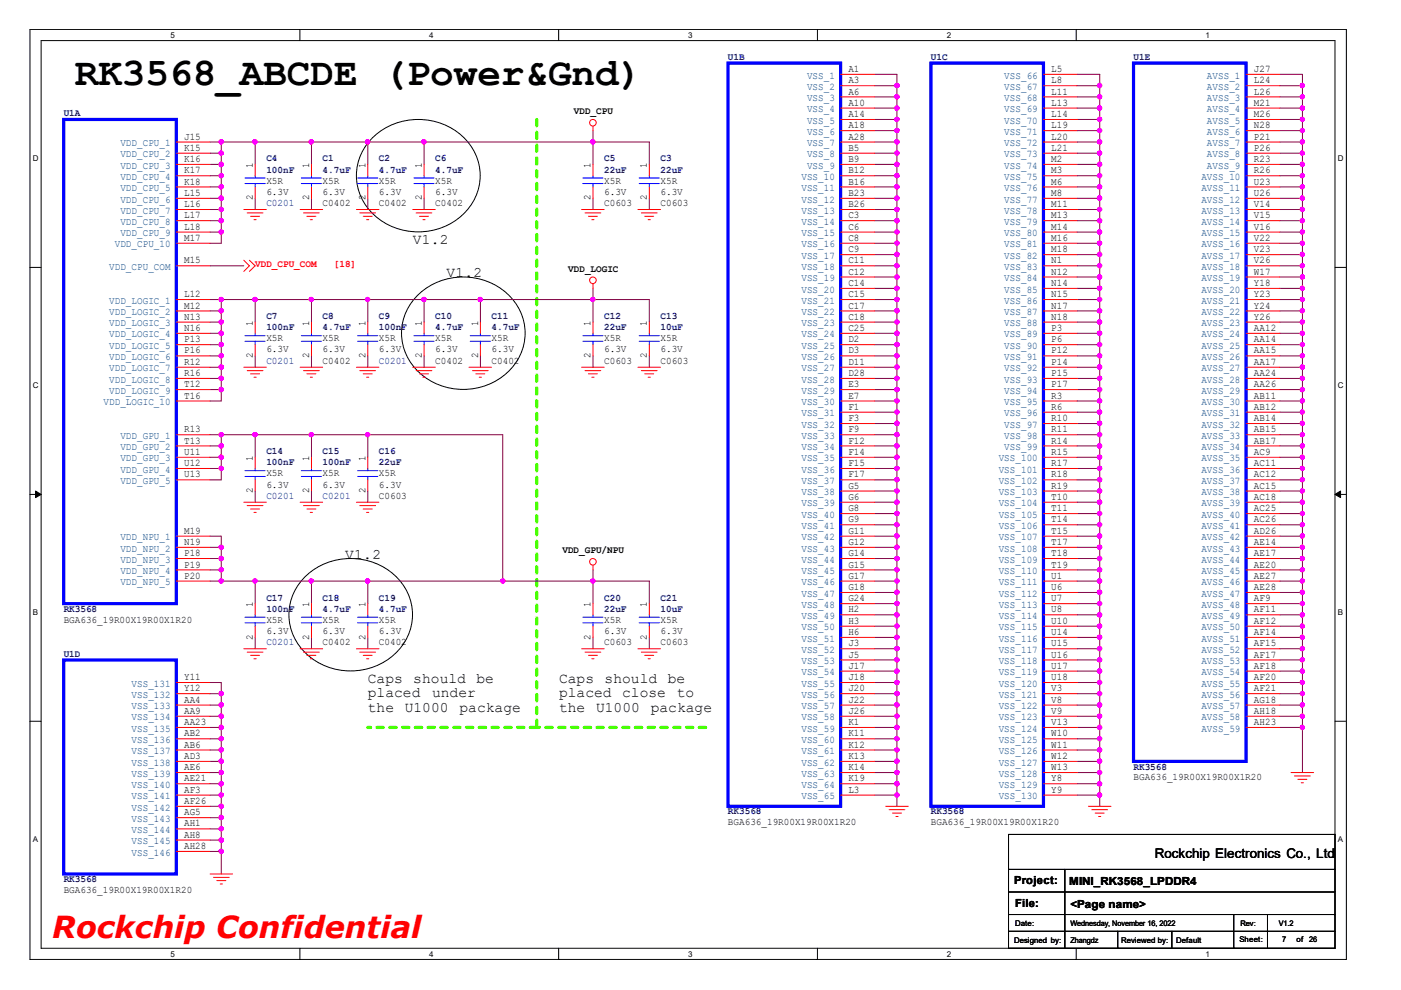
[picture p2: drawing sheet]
<svg xmlns="http://www.w3.org/2000/svg" width="297mm" height="210mm" viewBox="0 0 297 210" stroke-linecap="round" stroke-linejoin="round" font-family="sans-serif">
<defs><g id="words">
<text font-size="8.3" x="15.9" y="18">RK3568_ABCDE (Power&amp;Gnd)</text>
<text font-size="6.4" fill="#f00" x="11.1" y="198.9">Rockchip Confidential</text>
<g font-size="3.1">
<text x="87.5" y="51.7">V1.2</text>
<text x="94.7" y="58.8">V1.2</text>
<text x="73.2" y="118.5">V1.2</text>
<text x="78" y="144.8">Caps</text>
<text x="78" y="147.8">placed</text>
<text x="87.6" y="144.8">should</text>
<text x="91.6" y="147.8">under</text>
<text x="101" y="144.8">be</text>
<text x="118.5" y="144.8">Caps</text>
<text x="118.5" y="147.8">placed</text>
<text x="128.2" y="144.8">should</text>
<text x="131.9" y="147.8">close</text>
<text x="141.6" y="144.8">be</text>
<text x="143.5" y="147.8">to</text>
<text x="78" y="150.9">the</text>
<text x="85.8" y="150.9">U1000</text>
<text x="97.4" y="150.9">package</text>
<text x="118.5" y="150.9">the</text>
<text x="126.4" y="150.9">U1000</text>
<text x="138" y="150.9">package</text>
</g>
<text font-size="2.8" x="244.9" y="181.9">Rockchip Electronics Co., Ltd</text>
<g font-size="2.4">
<text x="215" y="187.5">Project:</text>
<text x="226.7" y="187.7">MINI_RK3568_LPDDR4</text>
<text x="215.3" y="192.2">File:</text>
<text x="226.9" y="192.5">&lt;Page name&gt;</text>
</g>
<g font-size="2.2" fill="#004080">
<text x="171.1" y="16.7">VSS_1</text>
<text x="212.9" y="16.7">VSS_66</text>
<text x="255.9" y="16.7">AVSS_1</text>
<text x="171.1" y="19.1">VSS_2</text>
<text x="171.1" y="21.4">VSS_3</text>
<text x="171.1" y="23.8">VSS_4</text>
<text x="212.9" y="19.1">VSS_67</text>
<text x="212.9" y="21.4">VSS_68</text>
<text x="212.9" y="23.8">VSS_69</text>
<text x="255.9" y="19.1">AVSS_2</text>
<text x="255.9" y="21.4">AVSS_3</text>
<text x="255.9" y="23.8">AVSS_4</text>
<text x="171.1" y="26.2">VSS_5</text>
<text x="171.1" y="28.6">VSS_6</text>
<text x="212.9" y="26.2">VSS_70</text>
<text x="212.9" y="28.6">VSS_71</text>
<text x="255.9" y="26.2">AVSS_5</text>
<text x="255.9" y="28.6">AVSS_6</text>
<text x="25.5" y="33.4">VDD_CPU_2</text>
<text x="25.5" y="35.7">VDD_CPU_3</text>
<text x="25.5" y="31">VDD_CPU_1</text>
<text x="171.1" y="31">VSS_7</text>
<text x="171.1" y="33.4">VSS_8</text>
<text x="171.1" y="35.7">VSS_9</text>
<text x="212.9" y="31">VSS_72</text>
<text x="212.9" y="33.4">VSS_73</text>
<text x="212.9" y="35.7">VSS_74</text>
<text x="255.9" y="31">AVSS_7</text>
<text x="255.9" y="33.4">AVSS_8</text>
<text x="255.9" y="35.7">AVSS_9</text>
<text x="25.5" y="38.2">VDD_CPU_4</text>
<text x="25.5" y="40.5">VDD_CPU_5</text>
<text x="169.9" y="38.2">VSS_10</text>
<text x="169.9" y="40.5">VSS_11</text>
<text x="212.9" y="38.2">VSS_75</text>
<text x="212.9" y="40.5">VSS_76</text>
<text x="254.7" y="38.2">AVSS_10</text>
<text x="254.7" y="40.5">AVSS_11</text>
<text x="25.5" y="42.9">VDD_CPU_6</text>
<text x="25.5" y="45.3">VDD_CPU_7</text>
<text x="25.5" y="47.7">VDD_CPU_8</text>
<text x="169.9" y="42.9">VSS_12</text>
<text x="169.9" y="45.3">VSS_13</text>
<text x="169.9" y="47.7">VSS_14</text>
<text x="212.9" y="42.9">VSS_77</text>
<text x="212.9" y="45.3">VSS_78</text>
<text x="212.9" y="47.7">VSS_79</text>
<text x="254.7" y="42.9">AVSS_12</text>
<text x="254.7" y="45.3">AVSS_13</text>
<text x="254.7" y="47.7">AVSS_14</text>
<text x="24.3" y="52.5">VDD_CPU_10</text>
<text x="25.5" y="50.1">VDD_CPU_9</text>
<text x="169.9" y="50.1">VSS_15</text>
<text x="169.9" y="52.5">VSS_16</text>
<text x="212.9" y="50.1">VSS_80</text>
<text x="212.9" y="52.5">VSS_81</text>
<text x="254.7" y="50.1">AVSS_15</text>
<text x="254.7" y="52.5">AVSS_16</text>
<text x="23.2" y="57.2">VDD_CPU_COM</text>
<text x="169.9" y="54.9">VSS_17</text>
<text x="169.9" y="57.2">VSS_18</text>
<text x="169.9" y="59.6">VSS_19</text>
<text x="212.9" y="54.9">VSS_82</text>
<text x="212.9" y="57.2">VSS_83</text>
<text x="212.9" y="59.6">VSS_84</text>
<text x="254.7" y="54.9">AVSS_17</text>
<text x="254.7" y="57.2">AVSS_18</text>
<text x="254.7" y="59.6">AVSS_19</text>
<text x="23.2" y="64.4">VDD_LOGIC_1</text>
<text x="169.9" y="62">VSS_20</text>
<text x="169.9" y="64.4">VSS_21</text>
<text x="212.9" y="62">VSS_85</text>
<text x="212.9" y="64.4">VSS_86</text>
<text x="254.7" y="62">AVSS_20</text>
<text x="254.7" y="64.4">AVSS_21</text>
<text x="23.2" y="66.8">VDD_LOGIC_2</text>
<text x="23.2" y="69.2">VDD_LOGIC_3</text>
<text x="23.2" y="71.6">VDD_LOGIC_4</text>
<text x="169.9" y="66.8">VSS_22</text>
<text x="169.9" y="69.2">VSS_23</text>
<text x="169.9" y="71.6">VSS_24</text>
<text x="212.9" y="66.8">VSS_87</text>
<text x="212.9" y="69.2">VSS_88</text>
<text x="212.9" y="71.6">VSS_89</text>
<text x="254.7" y="66.8">AVSS_22</text>
<text x="254.7" y="69.2">AVSS_23</text>
<text x="254.7" y="71.6">AVSS_24</text>
<text x="23.2" y="74">VDD_LOGIC_5</text>
<text x="23.2" y="76.3">VDD_LOGIC_6</text>
<text x="169.9" y="74">VSS_25</text>
<text x="169.9" y="76.3">VSS_26</text>
<text x="212.9" y="74">VSS_90</text>
<text x="212.9" y="76.3">VSS_91</text>
<text x="254.7" y="74">AVSS_25</text>
<text x="254.7" y="76.3">AVSS_26</text>
<text x="23.2" y="78.8">VDD_LOGIC_7</text>
<text x="23.2" y="81.1">VDD_LOGIC_8</text>
<text x="23.2" y="83.5">VDD_LOGIC_9</text>
<text x="169.9" y="78.8">VSS_27</text>
<text x="169.9" y="81.1">VSS_28</text>
<text x="169.9" y="83.5">VSS_29</text>
<text x="212.9" y="78.8">VSS_92</text>
<text x="212.9" y="81.1">VSS_93</text>
<text x="212.9" y="83.5">VSS_94</text>
<text x="254.7" y="78.8">AVSS_27</text>
<text x="254.7" y="81.1">AVSS_28</text>
<text x="254.7" y="83.5">AVSS_29</text>
<text x="22" y="85.9">VDD_LOGIC_10</text>
<text x="169.9" y="85.9">VSS_30</text>
<text x="169.9" y="88.3">VSS_31</text>
<text x="212.9" y="85.9">VSS_95</text>
<text x="212.9" y="88.3">VSS_96</text>
<text x="254.7" y="85.9">AVSS_30</text>
<text x="254.7" y="88.3">AVSS_31</text>
<text x="25.5" y="93.1">VDD_GPU_1</text>
<text x="25.5" y="95.4">VDD_GPU_2</text>
<text x="169.9" y="90.7">VSS_32</text>
<text x="169.9" y="93.1">VSS_33</text>
<text x="169.9" y="95.4">VSS_34</text>
<text x="212.9" y="90.7">VSS_97</text>
<text x="212.9" y="93.1">VSS_98</text>
<text x="212.9" y="95.4">VSS_99</text>
<text x="254.7" y="90.7">AVSS_32</text>
<text x="254.7" y="93.1">AVSS_33</text>
<text x="254.7" y="95.4">AVSS_34</text>
<text x="25.5" y="97.8">VDD_GPU_3</text>
<text x="25.5" y="100.2">VDD_GPU_4</text>
<text x="169.9" y="97.8">VSS_35</text>
<text x="169.9" y="100.2">VSS_36</text>
<text x="211.8" y="97.8">VSS_100</text>
<text x="211.8" y="100.2">VSS_101</text>
<text x="254.7" y="97.8">AVSS_35</text>
<text x="254.7" y="100.2">AVSS_36</text>
<text x="25.5" y="102.6">VDD_GPU_5</text>
<text x="169.9" y="102.6">VSS_37</text>
<text x="169.9" y="105">VSS_38</text>
<text x="169.9" y="107.4">VSS_39</text>
<text x="211.8" y="102.6">VSS_102</text>
<text x="211.8" y="105">VSS_103</text>
<text x="211.8" y="107.4">VSS_104</text>
<text x="254.7" y="102.6">AVSS_37</text>
<text x="254.7" y="105">AVSS_38</text>
<text x="254.7" y="107.4">AVSS_39</text>
<text x="169.9" y="109.8">VSS_40</text>
<text x="169.9" y="112.2">VSS_41</text>
<text x="211.8" y="109.8">VSS_105</text>
<text x="211.8" y="112.2">VSS_106</text>
<text x="254.7" y="109.8">AVSS_40</text>
<text x="254.7" y="112.2">AVSS_41</text>
<text x="25.5" y="114.6">VDD_NPU_1</text>
<text x="25.5" y="116.9">VDD_NPU_2</text>
<text x="25.5" y="119.3">VDD_NPU_3</text>
<text x="169.9" y="114.6">VSS_42</text>
<text x="169.9" y="116.9">VSS_43</text>
<text x="169.9" y="119.3">VSS_44</text>
<text x="211.8" y="114.6">VSS_107</text>
<text x="211.8" y="116.9">VSS_108</text>
<text x="211.8" y="119.3">VSS_109</text>
<text x="254.7" y="114.6">AVSS_42</text>
<text x="254.7" y="116.9">AVSS_43</text>
<text x="254.7" y="119.3">AVSS_44</text>
<text x="25.5" y="121.7">VDD_NPU_4</text>
<text x="25.5" y="124.1">VDD_NPU_5</text>
<text x="169.9" y="121.7">VSS_45</text>
<text x="169.9" y="124.1">VSS_46</text>
<text x="211.8" y="121.7">VSS_110</text>
<text x="211.8" y="124.1">VSS_111</text>
<text x="254.7" y="121.7">AVSS_45</text>
<text x="254.7" y="124.1">AVSS_46</text>
<text x="169.9" y="126.5">VSS_47</text>
<text x="169.9" y="128.9">VSS_48</text>
<text x="169.9" y="131.2">VSS_49</text>
<text x="211.8" y="126.5">VSS_112</text>
<text x="211.8" y="128.9">VSS_113</text>
<text x="211.8" y="131.2">VSS_114</text>
<text x="254.7" y="126.5">AVSS_47</text>
<text x="254.7" y="128.9">AVSS_48</text>
<text x="254.7" y="131.2">AVSS_49</text>
<text x="169.9" y="133.7">VSS_50</text>
<text x="169.9" y="136">VSS_51</text>
<text x="211.8" y="133.7">VSS_115</text>
<text x="211.8" y="136">VSS_116</text>
<text x="254.7" y="133.7">AVSS_50</text>
<text x="254.7" y="136">AVSS_51</text>
<text x="169.9" y="138.4">VSS_52</text>
<text x="169.9" y="140.8">VSS_53</text>
<text x="169.9" y="143.2">VSS_54</text>
<text x="211.8" y="138.4">VSS_117</text>
<text x="211.8" y="140.8">VSS_118</text>
<text x="211.8" y="143.2">VSS_119</text>
<text x="254.7" y="138.4">AVSS_52</text>
<text x="254.7" y="140.8">AVSS_53</text>
<text x="254.7" y="143.2">AVSS_54</text>
<text x="27.9" y="145.6">VSS_131</text>
<text x="27.9" y="148">VSS_132</text>
<text x="169.9" y="145.6">VSS_55</text>
<text x="169.9" y="148">VSS_56</text>
<text x="211.8" y="145.6">VSS_120</text>
<text x="211.8" y="148">VSS_121</text>
<text x="254.7" y="145.6">AVSS_55</text>
<text x="254.7" y="148">AVSS_56</text>
<text x="27.9" y="150.4">VSS_133</text>
<text x="27.9" y="152.8">VSS_134</text>
<text x="27.9" y="155.1">VSS_135</text>
<text x="169.9" y="150.4">VSS_57</text>
<text x="169.9" y="152.8">VSS_58</text>
<text x="169.9" y="155.1">VSS_59</text>
<text x="211.8" y="150.4">VSS_122</text>
<text x="211.8" y="152.8">VSS_123</text>
<text x="211.8" y="155.1">VSS_124</text>
<text x="254.7" y="150.4">AVSS_57</text>
<text x="254.7" y="152.8">AVSS_58</text>
<text x="254.7" y="155.1">AVSS_59</text>
<text x="27.9" y="157.5">VSS_136</text>
<text x="27.9" y="159.9">VSS_137</text>
<text x="169.9" y="157.5">VSS_60</text>
<text x="169.9" y="159.9">VSS_61</text>
<text x="211.8" y="157.5">VSS_125</text>
<text x="211.8" y="159.9">VSS_126</text>
<text x="27.9" y="162.3">VSS_138</text>
<text x="27.9" y="164.7">VSS_139</text>
<text x="27.9" y="167.1">VSS_140</text>
<text x="169.9" y="162.3">VSS_62</text>
<text x="169.9" y="164.7">VSS_63</text>
<text x="169.9" y="167.1">VSS_64</text>
<text x="211.8" y="162.3">VSS_127</text>
<text x="211.8" y="164.7">VSS_128</text>
<text x="211.8" y="167.1">VSS_129</text>
<text x="27.9" y="169.5">VSS_141</text>
<text x="27.9" y="171.8">VSS_142</text>
<text x="169.9" y="169.5">VSS_65</text>
<text x="211.8" y="169.5">VSS_130</text>
<text x="27.9" y="174.3">VSS_143</text>
<text x="27.9" y="176.6">VSS_144</text>
<text x="27.9" y="179">VSS_145</text>
<text x="27.9" y="181.4">VSS_146</text>
</g>
<g font-size="2.2">
<text x="179.9" y="15.3">A1</text>
<text x="179.9" y="17.7">A3</text>
<text x="222.9" y="15.3">L5</text>
<text x="222.9" y="17.7">L8</text>
<text x="265.9" y="15.3">J27</text>
<text x="265.9" y="17.7">L24</text>
<text x="179.9" y="20">A6</text>
<text x="179.9" y="22.4">A10</text>
<text x="222.9" y="20">L11</text>
<text x="222.9" y="22.4">L13</text>
<text x="265.9" y="20">L26</text>
<text x="265.9" y="22.4">M21</text>
<text x="39" y="29.6">J15</text>
<text x="179.9" y="24.8">A14</text>
<text x="179.9" y="27.2">A18</text>
<text x="179.9" y="29.6">A28</text>
<text x="222.9" y="24.8">L14</text>
<text x="222.9" y="27.2">L19</text>
<text x="222.9" y="29.6">L20</text>
<text x="265.9" y="24.8">M26</text>
<text x="265.9" y="27.2">N28</text>
<text x="265.9" y="29.6">P21</text>
<text x="39" y="32">K15</text>
<text x="39" y="34.3">K16</text>
<text x="53.6" y="35.6" transform="rotate(-90 53.6 35.6)">1</text>
<text x="65.5" y="35.6" transform="rotate(-90 65.5 35.6)">1</text>
<text x="77.5" y="35.6" transform="rotate(-90 77.5 35.6)">1</text>
<text x="89.4" y="35.6" transform="rotate(-90 89.4 35.6)">1</text>
<text x="125.2" y="35.6" transform="rotate(-90 125.2 35.6)">1</text>
<text x="137.2" y="35.6" transform="rotate(-90 137.2 35.6)">1</text>
<text x="179.9" y="32">B5</text>
<text x="179.9" y="34.3">B9</text>
<text x="222.9" y="32">L21</text>
<text x="222.9" y="34.3">M2</text>
<text x="265.9" y="32">P26</text>
<text x="265.9" y="34.3">R23</text>
<text x="39" y="36.8">K17</text>
<text x="39" y="39.1">K18</text>
<text x="39" y="41.5">L15</text>
<text x="179.9" y="36.8">B12</text>
<text x="179.9" y="39.1">B16</text>
<text x="179.9" y="41.5">B23</text>
<text x="222.9" y="36.8">M3</text>
<text x="222.9" y="39.1">M6</text>
<text x="222.9" y="41.5">M8</text>
<text x="265.9" y="36.8">R26</text>
<text x="265.9" y="39.1">U23</text>
<text x="265.9" y="41.5">U26</text>
<text x="39" y="43.9">L16</text>
<text x="39" y="46.3">L17</text>
<text x="53.6" y="42.5" transform="rotate(-90 53.6 42.5)">2</text>
<text x="65.5" y="42.5" transform="rotate(-90 65.5 42.5)">2</text>
<text x="77.5" y="42.5" transform="rotate(-90 77.5 42.5)">2</text>
<text x="89.4" y="42.5" transform="rotate(-90 89.4 42.5)">2</text>
<text x="125.2" y="42.5" transform="rotate(-90 125.2 42.5)">2</text>
<text x="137.2" y="42.5" transform="rotate(-90 137.2 42.5)">2</text>
<text x="179.9" y="43.9">B26</text>
<text x="179.9" y="46.3">C3</text>
<text x="222.9" y="43.9">M11</text>
<text x="222.9" y="46.3">M13</text>
<text x="265.9" y="43.9">V14</text>
<text x="265.9" y="46.3">V15</text>
<text x="39" y="48.7">L18</text>
<text x="39" y="51.1">M17</text>
<text x="179.9" y="48.7">C6</text>
<text x="179.9" y="51.1">C8</text>
<text x="179.9" y="53.5">C9</text>
<text x="222.9" y="48.7">M14</text>
<text x="222.9" y="51.1">M16</text>
<text x="222.9" y="53.5">M18</text>
<text x="265.9" y="48.7">V16</text>
<text x="265.9" y="51.1">V22</text>
<text x="265.9" y="53.5">V23</text>
<text x="39" y="55.9">M15</text>
<text x="179.9" y="55.9">C11</text>
<text x="179.9" y="58.2">C12</text>
<text x="222.9" y="55.9">N1</text>
<text x="222.9" y="58.2">N12</text>
<text x="265.9" y="55.9">V26</text>
<text x="265.9" y="58.2">W17</text>
<text x="39" y="63">L12</text>
<text x="39" y="65.4">M12</text>
<text x="179.9" y="60.6">C14</text>
<text x="179.9" y="63">C15</text>
<text x="179.9" y="65.4">C17</text>
<text x="222.9" y="60.6">N14</text>
<text x="222.9" y="63">N15</text>
<text x="222.9" y="65.4">N17</text>
<text x="265.9" y="60.6">Y18</text>
<text x="265.9" y="63">Y23</text>
<text x="265.9" y="65.4">Y24</text>
<text x="39" y="67.8">N13</text>
<text x="39" y="70.2">N16</text>
<text x="53.6" y="69" transform="rotate(-90 53.6 69)">1</text>
<text x="65.5" y="69" transform="rotate(-90 65.5 69)">1</text>
<text x="77.5" y="69" transform="rotate(-90 77.5 69)">1</text>
<text x="89.4" y="69" transform="rotate(-90 89.4 69)">1</text>
<text x="101.3" y="69" transform="rotate(-90 101.3 69)">1</text>
<text x="125.2" y="69" transform="rotate(-90 125.2 69)">1</text>
<text x="137.2" y="69" transform="rotate(-90 137.2 69)">1</text>
<text x="179.9" y="67.8">C18</text>
<text x="179.9" y="70.2">C25</text>
<text x="222.9" y="67.8">N18</text>
<text x="222.9" y="70.2">P3</text>
<text x="265.9" y="67.8">Y26</text>
<text x="265.9" y="70.2">AA12</text>
<text x="39" y="72.6">P13</text>
<text x="39" y="74.9">P16</text>
<text x="39" y="77.4">R12</text>
<text x="53.6" y="75.9" transform="rotate(-90 53.6 75.9)">2</text>
<text x="65.5" y="75.9" transform="rotate(-90 65.5 75.9)">2</text>
<text x="77.5" y="75.9" transform="rotate(-90 77.5 75.9)">2</text>
<text x="89.4" y="75.9" transform="rotate(-90 89.4 75.9)">2</text>
<text x="101.3" y="75.9" transform="rotate(-90 101.3 75.9)">2</text>
<text x="125.2" y="75.9" transform="rotate(-90 125.2 75.9)">2</text>
<text x="137.2" y="75.9" transform="rotate(-90 137.2 75.9)">2</text>
<text x="179.9" y="72.6">D2</text>
<text x="179.9" y="74.9">D3</text>
<text x="179.9" y="77.4">D11</text>
<text x="222.9" y="72.6">P6</text>
<text x="222.9" y="74.9">P12</text>
<text x="222.9" y="77.4">P14</text>
<text x="265.9" y="72.6">AA14</text>
<text x="265.9" y="74.9">AA15</text>
<text x="265.9" y="77.4">AA17</text>
<text x="39" y="79.7">R16</text>
<text x="39" y="82.1">T12</text>
<text x="179.9" y="79.7">D28</text>
<text x="179.9" y="82.1">E3</text>
<text x="222.9" y="79.7">P15</text>
<text x="222.9" y="82.1">P17</text>
<text x="265.9" y="79.7">AA24</text>
<text x="265.9" y="82.1">AA26</text>
<text x="39" y="84.5">T16</text>
<text x="179.9" y="84.5">E7</text>
<text x="179.9" y="86.9">F1</text>
<text x="179.9" y="89.3">F3</text>
<text x="222.9" y="84.5">R3</text>
<text x="222.9" y="86.9">R6</text>
<text x="222.9" y="89.3">R10</text>
<text x="265.9" y="84.5">AB11</text>
<text x="265.9" y="86.9">AB12</text>
<text x="265.9" y="89.3">AB14</text>
<text x="39" y="91.7">R13</text>
<text x="39" y="94">T13</text>
<text x="179.9" y="91.7">F9</text>
<text x="179.9" y="94">F12</text>
<text x="222.9" y="91.7">R11</text>
<text x="222.9" y="94">R14</text>
<text x="265.9" y="91.7">AB15</text>
<text x="265.9" y="94">AB17</text>
<text x="39" y="96.4">U11</text>
<text x="39" y="98.8">U12</text>
<text x="39" y="101.2">U13</text>
<text x="53.6" y="97.7" transform="rotate(-90 53.6 97.7)">1</text>
<text x="65.5" y="97.7" transform="rotate(-90 65.5 97.7)">1</text>
<text x="77.5" y="97.7" transform="rotate(-90 77.5 97.7)">1</text>
<text x="179.9" y="96.4">F14</text>
<text x="179.9" y="98.8">F15</text>
<text x="179.9" y="101.2">F17</text>
<text x="222.9" y="96.4">R15</text>
<text x="222.9" y="98.8">R17</text>
<text x="222.9" y="101.2">R18</text>
<text x="265.9" y="96.4">AC9</text>
<text x="265.9" y="98.8">AC11</text>
<text x="265.9" y="101.2">AC12</text>
<text x="53.6" y="104.6" transform="rotate(-90 53.6 104.6)">2</text>
<text x="65.5" y="104.6" transform="rotate(-90 65.5 104.6)">2</text>
<text x="77.5" y="104.6" transform="rotate(-90 77.5 104.6)">2</text>
<text x="179.9" y="103.6">G5</text>
<text x="179.9" y="106">G6</text>
<text x="222.9" y="103.6">R19</text>
<text x="222.9" y="106">T10</text>
<text x="265.9" y="103.6">AC15</text>
<text x="265.9" y="106">AC18</text>
<text x="39" y="113.2">M19</text>
<text x="179.9" y="108.4">G8</text>
<text x="179.9" y="110.8">G9</text>
<text x="179.9" y="113.2">G11</text>
<text x="222.9" y="108.4">T11</text>
<text x="222.9" y="110.8">T14</text>
<text x="222.9" y="113.2">T15</text>
<text x="265.9" y="108.4">AC25</text>
<text x="265.9" y="110.8">AC26</text>
<text x="265.9" y="113.2">AD26</text>
<text x="39" y="115.5">N19</text>
<text x="39" y="117.9">P18</text>
<text x="179.9" y="115.5">G12</text>
<text x="179.9" y="117.9">G14</text>
<text x="222.9" y="115.5">T17</text>
<text x="222.9" y="117.9">T18</text>
<text x="265.9" y="115.5">AE14</text>
<text x="265.9" y="117.9">AE17</text>
<text x="39" y="120.3">P19</text>
<text x="39" y="122.7">P20</text>
<text x="179.9" y="120.3">G15</text>
<text x="179.9" y="122.7">G17</text>
<text x="179.9" y="125.1">G18</text>
<text x="222.9" y="120.3">T19</text>
<text x="222.9" y="122.7">U1</text>
<text x="222.9" y="125.1">U6</text>
<text x="265.9" y="120.3">AE20</text>
<text x="265.9" y="122.7">AE27</text>
<text x="265.9" y="125.1">AE28</text>
<text x="53.6" y="128.7" transform="rotate(-90 53.6 128.7)">1</text>
<text x="65.5" y="128.7" transform="rotate(-90 65.5 128.7)">1</text>
<text x="77.5" y="128.7" transform="rotate(-90 77.5 128.7)">1</text>
<text x="125.2" y="128.7" transform="rotate(-90 125.2 128.7)">1</text>
<text x="137.2" y="128.7" transform="rotate(-90 137.2 128.7)">1</text>
<text x="179.9" y="127.5">G24</text>
<text x="179.9" y="129.9">H2</text>
<text x="222.9" y="127.5">U7</text>
<text x="222.9" y="129.9">U8</text>
<text x="265.9" y="127.5">AF9</text>
<text x="265.9" y="129.9">AF11</text>
<text x="53.6" y="135.6" transform="rotate(-90 53.6 135.6)">2</text>
<text x="65.5" y="135.6" transform="rotate(-90 65.5 135.6)">2</text>
<text x="77.5" y="135.6" transform="rotate(-90 77.5 135.6)">2</text>
<text x="125.2" y="135.6" transform="rotate(-90 125.2 135.6)">2</text>
<text x="137.2" y="135.6" transform="rotate(-90 137.2 135.6)">2</text>
<text x="179.9" y="132.3">H3</text>
<text x="179.9" y="134.6">H6</text>
<text x="179.9" y="137">J3</text>
<text x="222.9" y="132.3">U10</text>
<text x="222.9" y="134.6">U14</text>
<text x="222.9" y="137">U15</text>
<text x="265.9" y="132.3">AF12</text>
<text x="265.9" y="134.6">AF14</text>
<text x="265.9" y="137">AF15</text>
<text x="179.9" y="139.4">J5</text>
<text x="179.9" y="141.8">J17</text>
<text x="222.9" y="139.4">U16</text>
<text x="222.9" y="141.8">U17</text>
<text x="265.9" y="139.4">AF17</text>
<text x="265.9" y="141.8">AF18</text>
<text x="39" y="144.2">Y11</text>
<text x="39" y="146.6">Y12</text>
<text x="39" y="149">AA4</text>
<text x="179.9" y="144.2">J18</text>
<text x="179.9" y="146.6">J20</text>
<text x="179.9" y="149">J22</text>
<text x="222.9" y="144.2">U18</text>
<text x="222.9" y="146.6">V3</text>
<text x="222.9" y="149">V8</text>
<text x="265.9" y="144.2">AF20</text>
<text x="265.9" y="146.6">AF21</text>
<text x="265.9" y="149">AG18</text>
<text x="39" y="151.4">AA9</text>
<text x="39" y="153.7">AA23</text>
<text x="179.9" y="151.4">J26</text>
<text x="179.9" y="153.7">K1</text>
<text x="222.9" y="151.4">V9</text>
<text x="222.9" y="153.7">V13</text>
<text x="265.9" y="151.4">AH18</text>
<text x="265.9" y="153.7">AH23</text>
<text x="39" y="156.1">AB2</text>
<text x="39" y="158.5">AB6</text>
<text x="39" y="160.9">AD3</text>
<text x="179.9" y="156.1">K11</text>
<text x="179.9" y="158.5">K12</text>
<text x="179.9" y="160.9">K13</text>
<text x="222.9" y="156.1">W10</text>
<text x="222.9" y="158.5">W11</text>
<text x="222.9" y="160.9">W12</text>
<text x="39" y="163.3">AE6</text>
<text x="39" y="165.7">AE21</text>
<text x="179.9" y="163.3">K14</text>
<text x="179.9" y="165.7">K19</text>
<text x="222.9" y="163.3">W13</text>
<text x="222.9" y="165.7">Y8</text>
<text x="39" y="168.1">AF3</text>
<text x="39" y="170.4">AF26</text>
<text x="39" y="172.9">AG5</text>
<text x="179.9" y="168.1">L3</text>
<text x="222.9" y="168.1">Y9</text>
<text x="39" y="175.2">AH1</text>
<text x="39" y="177.6">AH8</text>
<text x="39" y="180">AH28</text>
</g>
<g font-size="2.1" fill="#000080">
<text x="154.3" y="12.7">U1B</text>
<text x="197.4" y="12.7">U1C</text>
<text x="240.3" y="12.7">U1E</text>
<text x="13.5" y="24.7">U1A</text>
<text x="56.5" y="34.2">C4</text>
<text x="68.4" y="34.2">C1</text>
<text x="80.3" y="34.2">C2</text>
<text x="92.3" y="34.2">C6</text>
<text x="128.1" y="34.2">C5</text>
<text x="140" y="34.2">C3</text>
<text x="56.5" y="36.6">100nF</text>
<text x="68.4" y="36.6">4.7uF</text>
<text x="80.3" y="36.6">4.7uF</text>
<text x="92.3" y="36.6">4.7uF</text>
<text x="128.1" y="36.6">22uF</text>
<text x="140" y="36.6">22uF</text>
<text x="56.5" y="43.7">C0201</text>
<text x="56.5" y="67.7">C7</text>
<text x="56.5" y="70">100nF</text>
<text x="68.4" y="67.7">C8</text>
<text x="68.4" y="70">4.7uF</text>
<text x="80.3" y="67.7">C9</text>
<text x="80.3" y="70">100nF</text>
<text x="92.3" y="67.7">C10</text>
<text x="92.3" y="70">4.7uF</text>
<text x="104.2" y="67.7">C11</text>
<text x="104.2" y="70">4.7uF</text>
<text x="128.1" y="67.7">C12</text>
<text x="128.1" y="70">22uF</text>
<text x="140" y="67.7">C13</text>
<text x="140" y="70">10uF</text>
<text x="56.5" y="77.1">C0201</text>
<text x="80.3" y="77.1">C0201</text>
<text x="56.5" y="96.3">C14</text>
<text x="56.5" y="98.7">100nF</text>
<text x="68.4" y="96.3">C15</text>
<text x="68.4" y="98.7">100nF</text>
<text x="80.3" y="96.3">C16</text>
<text x="80.3" y="98.7">22uF</text>
<text x="56.5" y="105.8">C0201</text>
<text x="68.4" y="105.8">C0201</text>
<text x="13.5" y="129.7">RK3568</text>
<text x="56.5" y="127.4">C17</text>
<text x="56.5" y="129.7">100nF</text>
<text x="68.4" y="127.4">C18</text>
<text x="68.4" y="129.7">4.7uF</text>
<text x="80.3" y="127.4">C19</text>
<text x="80.3" y="129.7">4.7uF</text>
<text x="128.1" y="127.4">C20</text>
<text x="128.1" y="129.7">22uF</text>
<text x="140" y="127.4">C21</text>
<text x="140" y="129.7">10uF</text>
<text x="56.5" y="136.8">C0201</text>
<text x="13.5" y="139.3">U1D</text>
<text x="240.3" y="163.2">RK3568</text>
<text x="154.3" y="172.7">RK3568</text>
<text x="197.4" y="172.7">RK3568</text>
<text x="13.5" y="187">RK3568</text>
</g>
<g font-size="2.1">
<text x="121.7" y="24.2">VDD_CPU</text>
<text x="56.5" y="38.9">X5R</text>
<text x="56.5" y="41.3">6.3V</text>
<text x="68.4" y="38.9">X5R</text>
<text x="68.4" y="41.3">6.3V</text>
<text x="80.3" y="38.9">X5R</text>
<text x="80.3" y="41.3">6.3V</text>
<text x="92.3" y="38.9">X5R</text>
<text x="92.3" y="41.3">6.3V</text>
<text x="128.1" y="38.9">X5R</text>
<text x="128.1" y="41.3">6.3V</text>
<text x="140" y="38.9">X5R</text>
<text x="140" y="41.3">6.3V</text>
<text x="68.4" y="43.7">C0402</text>
<text x="80.3" y="43.7">C0402</text>
<text x="92.3" y="43.7">C0402</text>
<text x="128.1" y="43.7">C0603</text>
<text x="140" y="43.7">C0603</text>
<text x="120.5" y="57.6">VDD_LOGIC</text>
<text x="56.5" y="72.3">X5R</text>
<text x="56.5" y="74.7">6.3V</text>
<text x="68.4" y="77.1">C0402</text>
<text x="68.4" y="72.3">X5R</text>
<text x="68.4" y="74.7">6.3V</text>
<text x="80.3" y="72.3">X5R</text>
<text x="80.3" y="74.7">6.3V</text>
<text x="92.3" y="77.1">C0402</text>
<text x="92.3" y="72.3">X5R</text>
<text x="92.3" y="74.7">6.3V</text>
<text x="104.2" y="77.1">C0402</text>
<text x="104.2" y="72.3">X5R</text>
<text x="104.2" y="74.7">6.3V</text>
<text x="128.1" y="77.1">C0603</text>
<text x="128.1" y="72.3">X5R</text>
<text x="128.1" y="74.7">6.3V</text>
<text x="140" y="77.1">C0603</text>
<text x="140" y="72.3">X5R</text>
<text x="140" y="74.7">6.3V</text>
<text x="56.5" y="101">X5R</text>
<text x="68.4" y="101">X5R</text>
<text x="80.3" y="101">X5R</text>
<text x="56.5" y="103.4">6.3V</text>
<text x="68.4" y="103.4">6.3V</text>
<text x="80.3" y="105.8">C0603</text>
<text x="80.3" y="103.4">6.3V</text>
<text x="119.3" y="117.3">VDD_GPU/NPU</text>
<text x="13.5" y="132">BGA636_19R00X19R00X1R20</text>
<text x="56.5" y="132">X5R</text>
<text x="56.5" y="134.4">6.3V</text>
<text x="68.4" y="136.8">C0402</text>
<text x="68.4" y="132">X5R</text>
<text x="68.4" y="134.4">6.3V</text>
<text x="80.3" y="136.8">C0402</text>
<text x="80.3" y="132">X5R</text>
<text x="80.3" y="134.4">6.3V</text>
<text x="128.1" y="136.8">C0603</text>
<text x="128.1" y="132">X5R</text>
<text x="128.1" y="134.4">6.3V</text>
<text x="140" y="136.8">C0603</text>
<text x="140" y="132">X5R</text>
<text x="140" y="134.4">6.3V</text>
<text x="240.3" y="165.5">BGA636_19R00X19R00X1R20</text>
<text x="154.3" y="175">BGA636_19R00X19R00X1R20</text>
<text x="197.4" y="175">BGA636_19R00X19R00X1R20</text>
<text x="13.5" y="189.3">BGA636_19R00X19R00X1R20</text>
</g>
<g font-size="2.1" fill="#f00">
<text x="54.1" y="56.7">VDD_CPU_COM</text>
<text x="70.8" y="56.7">[18]</text>
</g>
<g font-size="1.7">
<text x="36.2" y="8">5</text>
<text x="91" y="8">4</text>
<text x="145.9" y="8">3</text>
<text x="200.7" y="8">2</text>
<text x="255.6" y="8">1</text>
<text x="6.9" y="34.2">D</text>
<text x="283.6" y="34.2">D</text>
<text x="6.9" y="82.3">C</text>
<text x="283.6" y="82.3">C</text>
<text x="6.9" y="130.4">B</text>
<text x="283.6" y="130.4">B</text>
<text x="6.9" y="178.5">A</text>
<text x="283.6" y="178.5">A</text>
<text x="215.3" y="196.3">Date:</text>
<text x="226.9" y="196.3">Wednesday, November 16, 2022</text>
<text x="271.1" y="196.3">V1.2</text>
<text x="36.2" y="202.8">5</text>
<text x="91" y="202.8">4</text>
<text x="145.9" y="202.8">3</text>
<text x="200.7" y="202.8">2</text>
<text x="215" y="199.9">Designed by:</text>
<text x="226.9" y="199.9">Zhangdz</text>
<text x="237.7" y="199.9">Reviewed by:</text>
<text x="249.4" y="199.9">Default</text>
<text x="255.6" y="202.8">1</text>
<text x="262.8" y="199.7">Sheet:</text>
<text x="271.8" y="199.7">7</text>
<text x="274.9" y="199.7">of</text>
<text x="277.6" y="199.7">26</text>
</g>
<text font-size="1.6" x="263" y="196.3">Rev:</text>
</g></defs>
<path d="M6.3 6.2h279.2v197.2h-279.2zM8.7 8.6h274.3v192.5h-274.3z" fill="none" stroke="#000" stroke-width=".21"/>
<g fill="#fff">
<path d="M36.2 6.5h.9v1.9h-.9z"/>
<path d="M36.2 201.3h.9v1.9h-.9z"/>
</g>
<path d="M63.6 6.2v2.4M63.6 201.1v2.3" fill="none" stroke="#000" stroke-width=".21"/>
<g fill="#fff">
<path d="M91 6.5h.9v1.9h-.9z"/>
<path d="M91 201.3h.9v1.9h-.9z"/>
</g>
<path d="M118.4 6.2v2.4M118.4 201.1v2.3" fill="none" stroke="#000" stroke-width=".21"/>
<g fill="#fff">
<path d="M145.9 6.5h.9v1.9h-.9z"/>
<path d="M145.9 201.3h.9v1.9h-.9z"/>
</g>
<path d="M173.3 6.2v2.4M173.3 201.1v2.3" fill="none" stroke="#000" stroke-width=".21"/>
<g fill="#fff">
<path d="M200.7 6.5h1v1.9h-1z"/>
<path d="M200.7 201.3h1v1.9h-1z"/>
</g>
<path d="M228.2 6.2v2.4M228.2 201.1v2.3" fill="none" stroke="#000" stroke-width=".21"/>
<g fill="#fff">
<path d="M255.6 6.5h.9v1.9h-.9z"/>
<path d="M255.6 201.3h.9v1.9h-.9z"/>
<path d="M6.9 32.7h1.3v1.9h-1.3z"/>
<path d="M283.6 32.7h1.3v1.9h-1.3z"/>
<path d="M6.9 80.7h1.3v1.9h-1.3z"/>
<path d="M283.6 80.7h1.3v1.9h-1.3z"/>
</g>
<path d="M6.3 56.7h2.4M283 56.7h2.4" fill="none" stroke="#000" stroke-width=".21"/>
<g fill="#fff">
<path d="M6.9 128.9h1.2v1.9h-1.2z"/>
<path d="M283.6 128.9h1.2v1.9h-1.2z"/>
</g>
<path d="M6.3 104.8h2.4M283 104.8h2.4" fill="none" stroke="#000" stroke-width=".21"/>
<g fill="#000" stroke="#000" stroke-width=".21">
<path d="M7.5 104.1l1.2 .7-1.2 .7z" fill-rule="evenodd"/>
<path d="M283 104.8l1.2-.7v1.4z" fill-rule="evenodd"/>
</g>
<g fill="#fff">
<path d="M6.9 177h1.2v1.9h-1.2z"/>
<path d="M283.6 177h1.2v1.9h-1.2z"/>
</g>
<g fill="none" stroke="#000" stroke-width=".21">
<path d="M79.4 28.8a13.9 13.9 0 0 1 21.1 3.2 11.5 11.5 0 0 1-6 15.9 13.5 13.5 0 0 1-18.3-6.9 11.1 11.1 0 0 1 3.2-12.2zM89 62.2a13.8 13.8 0 0 1 21 3.2 11.5 11.5 0 0 1-6 15.9 13.6 13.6 0 0 1-18.1-6.7 11.1 11.1 0 0 1 3.1-12.4zM65.1 121.9a13.8 13.8 0 0 1 21 3.2 11.5 11.5 0 0 1-6 15.9 13.6 13.6 0 0 1-18.1-6.7 11.1 11.1 0 0 1 3.1-12.4zM6.3 152.9h2.4M283 152.9h2.4M213.8 176.9h69.2v24.2h-69.2zM213.8 184.3h69.2M213.8 189.1h69.2M213.8 193.9h69.2M213.8 197.5h69.2M225.8 184.3v16.8M237 197.5v3.6"/>
<path d="M248.5 197.5v3.6M261.6 193.9v7.2M268.7 193.9v7.2"/>
</g>
<path d="M113.8 25.3v128.9" fill="none" stroke="#80ff00" stroke-width=".68" stroke-dasharray="1.4 1.4"/>
<path d="M113.8 154.2h-35.8M149.6 154.2h-35.8" fill="none" stroke="#0f0" stroke-width=".68" stroke-dasharray="1.4 1.4"/>
<g fill="none" stroke="#800040" stroke-width=".21">
<path d="M185.4 15.8h4.8v155.2M185.4 18.2h4.8M228.4 15.8h4.8v155.2M228.4 18.2h4.8M271.4 15.8h4.7v148M271.4 18.2h4.7M44.5 30.1h93.2v4.8M44.5 32.5h2.4M44.5 34.9h2.4M44.5 37.3h2.4M44.5 39.6h2.4M46.9 30.1v21.5h-2.4"/>
<path d="M54.1 30.1v4.8M66 30.1v4.8M78 30.1v4.8M89.9 30.1v4.8M125.7 27.7v7.2M185.4 30.1h4.8M185.4 32.5h4.8M185.4 34.9h4.8M185.4 37.3h4.8M185.4 39.6h4.8M185.4 20.5h4.8M185.4 22.9h4.8"/>
<path d="M185.4 25.3h4.8M185.4 27.7h4.8M228.4 30.1h4.8M228.4 32.5h4.8M228.4 34.9h4.8M228.4 37.3h4.8M228.4 39.6h4.8M228.4 20.5h4.8M228.4 22.9h4.8M228.4 25.3h4.8M228.4 27.7h4.8M271.4 30.1h4.7"/>
<path d="M271.4 32.5h4.7M271.4 34.9h4.7M271.4 37.3h4.7M271.4 39.6h4.7M271.4 20.5h4.7M271.4 22.9h4.7M271.4 25.3h4.7M271.4 27.7h4.7M44.5 42.1h2.4M44.5 44.4h2.4M44.5 46.8h2.4M44.5 49.2h2.4"/>
<path d="M44.5 56.4h7.2M54.1 42.1v2.3M66 42.1v2.3M78 42.1v2.3M89.9 42.1v2.3M125.7 42.1v2.3M137.7 42.1v2.3M185.4 42.1h4.8M185.4 44.4h4.8M185.4 46.8h4.8M185.4 49.2h4.8M185.4 51.6h4.8"/>
<path d="M185.4 54h4.8M185.4 56.4h4.8M185.4 58.7h4.8M228.4 42.1h4.8M228.4 44.4h4.8M228.4 46.8h4.8M228.4 49.2h4.8M228.4 51.6h4.8M228.4 54h4.8M228.4 56.4h4.8M228.4 58.7h4.8M271.4 42.1h4.7"/>
<path d="M271.4 44.4h4.7M271.4 46.8h4.7M271.4 49.2h4.7M271.4 51.6h4.7M271.4 54h4.7M271.4 56.4h4.7M271.4 58.7h4.7M44.5 63.5h93.2v4.8M44.5 65.9h2.4M44.5 68.3h2.4M44.5 70.7h2.4M44.5 73.1h2.4"/>
<path d="M44.5 75.5h2.4M44.5 77.9h2.4M46.9 63.5v21.5h-2.4M54.1 63.5v4.8M54.1 75.5v2.4M66 63.5v4.8M66 75.5v2.4M78 63.5v4.8M78 75.5v2.4M89.9 63.5v4.8M89.9 75.5v2.4M101.9 63.5v4.8"/>
<path d="M101.9 75.5v2.4M125.7 61.1v7.2M125.7 75.5v2.4M137.7 75.5v2.4M185.4 61.1h4.8M185.4 63.5h4.8M185.4 65.9h4.8M185.4 68.3h4.8M185.4 70.7h4.8M185.4 73.1h4.8M185.4 75.5h4.8M185.4 77.9h4.8"/>
<path d="M228.4 61.1h4.8M228.4 63.5h4.8M228.4 65.9h4.8M228.4 68.3h4.8M228.4 70.7h4.8M228.4 73.1h4.8M228.4 75.5h4.8M228.4 77.9h4.8M271.4 61.1h4.7M271.4 63.5h4.7M271.4 65.9h4.7M271.4 68.3h4.7"/>
<path d="M271.4 70.7h4.7M271.4 73.1h4.7M271.4 75.5h4.7M271.4 77.9h4.7M44.5 80.2h2.4M44.5 82.6h2.4M44.5 92.2h62.1v31M44.5 94.5h2.4M44.5 97h2.4M44.5 99.3h2.4M46.9 92.2v9.5h-2.4M54.1 92.2v4.8"/>
<path d="M66 92.2v4.8M78 92.2v4.8M185.4 80.2h4.8M185.4 82.6h4.8M185.4 85h4.8M185.4 87.4h4.8M185.4 89.8h4.8M185.4 92.2h4.8M185.4 94.5h4.8M185.4 97h4.8M185.4 99.3h4.8M228.4 80.2h4.8"/>
<path d="M228.4 82.6h4.8M228.4 85h4.8M228.4 87.4h4.8M228.4 89.8h4.8M228.4 92.2h4.8M228.4 94.5h4.8M228.4 97h4.8M228.4 99.3h4.8M271.4 80.2h4.7M271.4 82.6h4.7M271.4 85h4.7M271.4 87.4h4.7"/>
<path d="M271.4 89.8h4.7M271.4 92.2h4.7M271.4 94.5h4.7M271.4 97h4.7M271.4 99.3h4.7M44.5 113.7h2.4v9.5M44.5 116h2.4M44.5 118.4h2.4M54.1 104.1v2.4M66 104.1v2.4M78 104.1v2.4M185.4 101.7h4.8"/>
<path d="M185.4 104.1h4.8M185.4 106.5h4.8M185.4 108.9h4.8M185.4 111.3h4.8M185.4 113.7h4.8M185.4 116h4.8M185.4 118.4h4.8M228.4 101.7h4.8M228.4 104.1h4.8M228.4 106.5h4.8M228.4 108.9h4.8M228.4 111.3h4.8"/>
<path d="M228.4 113.7h4.8M228.4 116h4.8M228.4 118.4h4.8M271.4 101.7h4.7M271.4 104.1h4.7M271.4 106.5h4.7M271.4 108.9h4.7M271.4 111.3h4.7M271.4 113.7h4.7M271.4 116h4.7M271.4 118.4h4.7M44.5 120.8h2.4"/>
<path d="M44.5 123.2h93.2v4.8M54.1 123.2v4.8M54.1 135.1v2.5M66 123.2v4.8M66 135.1v2.5M78 123.2v4.8M78 135.1v2.5M125.7 120.8v7.2M125.7 135.1v2.5M137.7 135.1v2.5M185.4 120.8h4.8M185.4 123.2h4.8"/>
<path d="M185.4 125.6h4.8M185.4 128h4.8M185.4 130.4h4.8M185.4 132.8h4.8M185.4 135.1h4.8M185.4 137.6h4.8M185.4 139.9h4.8M228.4 120.8h4.8M228.4 123.2h4.8M228.4 125.6h4.8M228.4 128h4.8M228.4 130.4h4.8"/>
<path d="M228.4 132.8h4.8M228.4 135.1h4.8M228.4 137.6h4.8M228.4 139.9h4.8M271.4 120.8h4.7M271.4 123.2h4.7M271.4 125.6h4.7M271.4 128h4.7M271.4 130.4h4.7M271.4 132.8h4.7M271.4 135.1h4.7M271.4 137.6h4.7"/>
<path d="M271.4 139.9h4.7M44.5 144.7h2.4v40.6M44.5 147.1h2.4M44.5 149.5h2.4M44.5 151.9h2.4M44.5 154.2h2.4M44.5 156.6h2.4M44.5 159h2.4M185.4 142.3h4.8M185.4 144.7h4.8M185.4 147.1h4.8M185.4 149.5h4.8"/>
<path d="M185.4 151.9h4.8M185.4 154.2h4.8M185.4 156.6h4.8M185.4 159h4.8M228.4 142.3h4.8M228.4 144.7h4.8M228.4 147.1h4.8M228.4 149.5h4.8M228.4 151.9h4.8M228.4 154.2h4.8M228.4 156.6h4.8M228.4 159h4.8"/>
<path d="M271.4 142.3h4.7M271.4 144.7h4.7M271.4 147.1h4.7M271.4 149.5h4.7M271.4 151.9h4.7M271.4 154.2h4.7M44.5 168.6h2.4M44.5 161.4h2.4M44.5 163.8h2.4M44.5 166.2h2.4M44.5 178.1h2.4M44.5 175.7h2.4"/>
<path d="M44.5 173.4h2.4M44.5 171h2.4M185.4 168.6h4.8M185.4 161.4h4.8M185.4 163.8h4.8M185.4 166.2h4.8M228.4 168.6h4.8M228.4 161.4h4.8M228.4 163.8h4.8M228.4 166.2h4.8M44.5 180.5h2.4"/>
</g>
<g fill="#f0f" stroke="#f0f" stroke-width=".21">
<circle cx="125.7" cy="30.1" r=".47"/>
<circle cx="77.9" cy="30.1" r=".47"/>
<circle cx="89.9" cy="30.1" r=".47"/>
<circle cx="46.9" cy="32.5" r=".46"/>
<circle cx="46.9" cy="34.8" r=".47"/>
<circle cx="46.9" cy="37.2" r=".46"/>
<circle cx="46.9" cy="39.6" r=".46"/>
<circle cx="46.9" cy="42" r=".47"/>
<circle cx="46.9" cy="44.4" r=".46"/>
<circle cx="46.9" cy="30.1" r=".47"/>
<circle cx="46.9" cy="180.5" r=".46"/>
<circle cx="46.9" cy="154.2" r=".47"/>
<circle cx="46.9" cy="156.6" r=".46"/>
<circle cx="46.9" cy="159" r=".46"/>
<circle cx="46.9" cy="163.8" r=".46"/>
<circle cx="46.9" cy="170.9" r=".46"/>
<circle cx="46.9" cy="178.1" r=".47"/>
<circle cx="190.2" cy="20.5" r=".46"/>
<circle cx="190.2" cy="18.1" r=".47"/>
<circle cx="190.2" cy="22.9" r=".47"/>
<circle cx="190.2" cy="27.7" r=".46"/>
<circle cx="190.2" cy="25.3" r=".46"/>
<circle cx="190.2" cy="30.1" r=".47"/>
<circle cx="190.2" cy="34.8" r=".47"/>
<circle cx="190.2" cy="32.5" r=".46"/>
<circle cx="190.2" cy="37.2" r=".46"/>
<circle cx="190.2" cy="39.6" r=".46"/>
<circle cx="190.2" cy="42" r=".47"/>
<circle cx="190.2" cy="44.4" r=".46"/>
<circle cx="190.2" cy="46.8" r=".47"/>
<circle cx="190.2" cy="49.2" r=".46"/>
<circle cx="190.2" cy="51.5" r=".46"/>
<circle cx="190.2" cy="53.9" r=".47"/>
<circle cx="190.2" cy="58.7" r=".47"/>
<circle cx="190.2" cy="56.3" r=".46"/>
<circle cx="190.2" cy="61.1" r=".46"/>
<circle cx="190.2" cy="63.5" r=".46"/>
<circle cx="190.2" cy="65.9" r=".47"/>
<circle cx="190.2" cy="68.3" r=".46"/>
<circle cx="190.2" cy="70.7" r=".47"/>
<circle cx="190.2" cy="73.1" r=".46"/>
<circle cx="190.2" cy="75.4" r=".46"/>
<circle cx="190.2" cy="77.8" r=".47"/>
<circle cx="190.2" cy="82.6" r=".47"/>
<circle cx="190.2" cy="80.2" r=".46"/>
<circle cx="190.2" cy="85" r=".46"/>
<circle cx="190.2" cy="89.8" r=".47"/>
<circle cx="190.2" cy="87.4" r=".46"/>
<circle cx="190.2" cy="92.1" r=".46"/>
<circle cx="190.2" cy="94.5" r=".47"/>
<circle cx="190.2" cy="96.9" r=".46"/>
<circle cx="190.2" cy="99.3" r=".46"/>
<circle cx="190.2" cy="101.7" r=".47"/>
<circle cx="190.2" cy="104.1" r=".46"/>
<circle cx="190.2" cy="108.9" r=".46"/>
<circle cx="190.2" cy="106.5" r=".47"/>
<circle cx="190.2" cy="111.2" r=".46"/>
<circle cx="190.2" cy="113.6" r=".47"/>
<circle cx="190.2" cy="118.4" r=".47"/>
<circle cx="190.2" cy="116" r=".46"/>
<circle cx="190.2" cy="120.8" r=".46"/>
<circle cx="190.2" cy="123.2" r=".46"/>
<circle cx="190.2" cy="125.6" r=".47"/>
<circle cx="190.2" cy="128" r=".46"/>
<circle cx="190.2" cy="132.7" r=".46"/>
<circle cx="190.2" cy="130.4" r=".47"/>
<circle cx="190.2" cy="135.1" r=".46"/>
<circle cx="190.2" cy="137.5" r=".47"/>
<circle cx="190.2" cy="139.9" r=".46"/>
<circle cx="190.2" cy="142.3" r=".47"/>
<circle cx="190.2" cy="147.1" r=".46"/>
<circle cx="190.2" cy="144.7" r=".46"/>
<circle cx="190.2" cy="149.4" r=".47"/>
<circle cx="190.2" cy="151.8" r=".46"/>
<circle cx="190.2" cy="156.6" r=".46"/>
<circle cx="190.2" cy="154.2" r=".47"/>
<circle cx="190.2" cy="159" r=".46"/>
<circle cx="190.2" cy="161.4" r=".47"/>
<circle cx="190.2" cy="166.2" r=".47"/>
<circle cx="190.2" cy="163.8" r=".46"/>
<circle cx="233.1" cy="168.6" r=".46"/>
<circle cx="233.1" cy="18.1" r=".47"/>
<circle cx="233.1" cy="20.5" r=".46"/>
<circle cx="233.1" cy="22.9" r=".47"/>
<circle cx="233.1" cy="25.3" r=".46"/>
<circle cx="233.1" cy="30.1" r=".47"/>
<circle cx="233.1" cy="27.7" r=".46"/>
<circle cx="233.1" cy="34.8" r=".47"/>
<circle cx="233.1" cy="32.5" r=".46"/>
<circle cx="233.1" cy="37.2" r=".46"/>
<circle cx="233.1" cy="39.6" r=".46"/>
<circle cx="233.1" cy="42" r=".47"/>
<circle cx="233.1" cy="44.4" r=".46"/>
<circle cx="233.1" cy="46.8" r=".47"/>
<circle cx="233.1" cy="51.5" r=".46"/>
<circle cx="233.1" cy="49.2" r=".46"/>
<circle cx="233.1" cy="53.9" r=".47"/>
<circle cx="233.1" cy="58.7" r=".47"/>
<circle cx="233.1" cy="56.3" r=".46"/>
<circle cx="233.1" cy="61.1" r=".46"/>
<circle cx="233.1" cy="63.5" r=".46"/>
<circle cx="233.1" cy="68.3" r=".46"/>
<circle cx="233.1" cy="65.9" r=".47"/>
<circle cx="233.1" cy="70.7" r=".47"/>
<circle cx="233.1" cy="75.4" r=".46"/>
<circle cx="233.1" cy="73.1" r=".46"/>
<circle cx="233.1" cy="77.8" r=".47"/>
<circle cx="233.1" cy="82.6" r=".47"/>
<circle cx="233.1" cy="80.2" r=".46"/>
<circle cx="233.1" cy="87.4" r=".46"/>
<circle cx="233.1" cy="85" r=".46"/>
<circle cx="233.1" cy="89.8" r=".47"/>
<circle cx="233.1" cy="92.1" r=".46"/>
<circle cx="233.1" cy="94.5" r=".47"/>
<circle cx="233.1" cy="96.9" r=".46"/>
<circle cx="233.1" cy="99.3" r=".46"/>
<circle cx="233.1" cy="104.1" r=".46"/>
<circle cx="233.1" cy="101.7" r=".47"/>
<circle cx="233.1" cy="108.9" r=".46"/>
<circle cx="233.1" cy="106.5" r=".47"/>
<circle cx="233.1" cy="111.2" r=".46"/>
<circle cx="233.1" cy="113.6" r=".47"/>
<circle cx="233.1" cy="116" r=".46"/>
<circle cx="233.1" cy="120.8" r=".46"/>
<circle cx="233.1" cy="118.4" r=".47"/>
<circle cx="233.1" cy="123.2" r=".46"/>
<circle cx="233.1" cy="125.6" r=".47"/>
<circle cx="233.1" cy="128" r=".46"/>
<circle cx="233.1" cy="132.7" r=".46"/>
<circle cx="233.1" cy="130.4" r=".47"/>
<circle cx="233.1" cy="137.5" r=".47"/>
<circle cx="233.1" cy="135.1" r=".46"/>
<circle cx="233.1" cy="142.3" r=".47"/>
<circle cx="233.1" cy="139.9" r=".46"/>
<circle cx="233.1" cy="147.1" r=".46"/>
<circle cx="233.1" cy="144.7" r=".46"/>
<circle cx="233.1" cy="149.4" r=".47"/>
<circle cx="233.1" cy="151.8" r=".46"/>
<circle cx="233.1" cy="156.6" r=".46"/>
<circle cx="233.1" cy="154.2" r=".47"/>
<circle cx="233.1" cy="159" r=".46"/>
<circle cx="233.1" cy="161.4" r=".47"/>
<circle cx="233.1" cy="166.2" r=".47"/>
<circle cx="233.1" cy="163.8" r=".46"/>
<circle cx="276.1" cy="18.1" r=".46"/>
<circle cx="276.1" cy="20.5" r=".45"/>
<circle cx="276.1" cy="22.9" r=".46"/>
<circle cx="276.1" cy="27.7" r=".45"/>
<circle cx="276.1" cy="25.3" r=".45"/>
<circle cx="276.1" cy="30.1" r=".46"/>
<circle cx="276.1" cy="34.8" r=".46"/>
<circle cx="276.1" cy="32.5" r=".45"/>
<circle cx="276.1" cy="37.2" r=".45"/>
<circle cx="276.1" cy="39.6" r=".45"/>
<circle cx="276.1" cy="42" r=".46"/>
<circle cx="276.1" cy="44.4" r=".45"/>
<circle cx="276.1" cy="49.2" r=".45"/>
<circle cx="276.1" cy="46.8" r=".46"/>
<circle cx="276.1" cy="51.5" r=".45"/>
<circle cx="276.1" cy="53.9" r=".46"/>
<circle cx="276.1" cy="58.7" r=".46"/>
<circle cx="276.1" cy="56.3" r=".45"/>
<circle cx="276.1" cy="61.1" r=".45"/>
<circle cx="276.1" cy="63.5" r=".45"/>
<circle cx="276.1" cy="65.9" r=".46"/>
<circle cx="276.1" cy="68.3" r=".45"/>
<circle cx="276.1" cy="70.7" r=".46"/>
<circle cx="276.1" cy="73.1" r=".45"/>
<circle cx="276.1" cy="75.4" r=".45"/>
<circle cx="276.1" cy="77.8" r=".46"/>
<circle cx="276.1" cy="82.6" r=".46"/>
<circle cx="276.1" cy="80.2" r=".45"/>
<circle cx="276.1" cy="85" r=".45"/>
<circle cx="276.1" cy="87.4" r=".45"/>
<circle cx="276.1" cy="89.8" r=".46"/>
<circle cx="276.1" cy="94.5" r=".46"/>
<circle cx="276.1" cy="92.1" r=".45"/>
<circle cx="276.1" cy="96.9" r=".45"/>
<circle cx="276.1" cy="99.3" r=".45"/>
<circle cx="276.1" cy="101.7" r=".46"/>
<circle cx="276.1" cy="104.1" r=".45"/>
<circle cx="276.1" cy="108.9" r=".45"/>
<circle cx="276.1" cy="106.5" r=".46"/>
<circle cx="276.1" cy="111.2" r=".45"/>
<circle cx="276.1" cy="113.6" r=".46"/>
<circle cx="276.1" cy="116" r=".45"/>
<circle cx="276.1" cy="118.4" r=".46"/>
<circle cx="276.1" cy="120.8" r=".45"/>
<circle cx="276.1" cy="123.2" r=".45"/>
<circle cx="276.1" cy="125.6" r=".46"/>
<circle cx="276.1" cy="128" r=".45"/>
<circle cx="276.1" cy="132.7" r=".45"/>
<circle cx="276.1" cy="130.4" r=".46"/>
<circle cx="276.1" cy="135.1" r=".45"/>
<circle cx="276.1" cy="137.5" r=".46"/>
<circle cx="66" cy="30.1" r=".47"/>
<circle cx="54.1" cy="30.1" r=".47"/>
<circle cx="46.9" cy="63.5" r=".46"/>
<circle cx="46.9" cy="166.2" r=".47"/>
<circle cx="46.9" cy="168.6" r=".46"/>
<circle cx="46.9" cy="147.1" r=".46"/>
<circle cx="46.9" cy="175.7" r=".46"/>
<circle cx="46.9" cy="151.8" r=".46"/>
<circle cx="46.9" cy="149.4" r=".47"/>
<circle cx="46.9" cy="173.3" r=".47"/>
<circle cx="46.9" cy="161.4" r=".47"/>
<circle cx="46.9" cy="92.1" r=".46"/>
<circle cx="276.1" cy="142.3" r=".46"/>
<circle cx="276.1" cy="139.9" r=".45"/>
<circle cx="276.1" cy="144.7" r=".45"/>
<circle cx="276.1" cy="147.1" r=".45"/>
<circle cx="276.1" cy="149.4" r=".46"/>
<circle cx="276.1" cy="151.8" r=".45"/>
<circle cx="276.1" cy="154.2" r=".46"/>
<circle cx="190.2" cy="168.6" r=".46"/>
<circle cx="54.1" cy="123.2" r=".46"/>
<circle cx="66" cy="123.2" r=".46"/>
<circle cx="46.9" cy="116" r=".46"/>
<circle cx="46.9" cy="94.5" r=".47"/>
<circle cx="66" cy="92.1" r=".46"/>
<circle cx="54.1" cy="92.1" r=".46"/>
<circle cx="77.9" cy="92.1" r=".46"/>
<circle cx="46.9" cy="96.9" r=".46"/>
<circle cx="46.9" cy="75.4" r=".46"/>
<circle cx="46.9" cy="77.8" r=".47"/>
<circle cx="46.9" cy="68.3" r=".46"/>
<circle cx="46.9" cy="70.7" r=".47"/>
<circle cx="46.9" cy="73.1" r=".46"/>
<circle cx="46.9" cy="65.9" r=".47"/>
<circle cx="54.1" cy="63.5" r=".46"/>
<circle cx="66" cy="63.5" r=".46"/>
<circle cx="46.9" cy="80.2" r=".46"/>
<circle cx="46.9" cy="82.6" r=".47"/>
<circle cx="46.9" cy="46.8" r=".47"/>
<circle cx="46.9" cy="49.2" r=".46"/>
<circle cx="46.9" cy="99.3" r=".46"/>
<circle cx="46.9" cy="118.4" r=".47"/>
<circle cx="46.9" cy="120.8" r=".46"/>
<circle cx="46.9" cy="123.2" r=".46"/>
<circle cx="106.6" cy="123.2" r=".46"/>
<circle cx="125.7" cy="123.2" r=".46"/>
<circle cx="89.9" cy="63.5" r=".46"/>
<circle cx="77.9" cy="63.5" r=".46"/>
<circle cx="101.8" cy="63.5" r=".46"/>
<circle cx="125.7" cy="63.5" r=".46"/>
<circle cx="77.9" cy="123.2" r=".46"/>
</g>
<g fill="none" stroke="#f00" stroke-width=".21">
<path d="M178.2 15.8h7.2M178.2 18.2h7.2M221.2 15.8h7.2M221.2 18.2h7.2M264.2 15.8h7.2M264.2 18.2h7.2M37.4 32.5h7.1M37.4 34.9h7.1M37.4 37.3h7.1M37.4 39.6h7.1M37.4 30.1h7.1M54.1 34.9v2.4"/>
<path d="M54.1 39.6v2.5M66 34.9v2.4M66 39.6v2.5M78 34.9v2.4M78 39.6v2.5M89.9 34.9v2.4M89.9 39.6v2.5M125.7 26.8v.9M125.7 34.9v2.4M125.7 39.6v2.5M137.7 34.9v2.4M137.7 39.6v2.5"/>
<path d="M178.2 32.5h7.2M178.2 34.9h7.2M178.2 37.3h7.2M178.2 39.6h7.2M178.2 30.1h7.2M178.2 20.5h7.2M178.2 22.9h7.2M178.2 25.3h7.2M178.2 27.7h7.2M221.2 32.5h7.2M221.2 34.9h7.2M221.2 37.3h7.2"/>
<path d="M221.2 39.6h7.2M221.2 30.1h7.2M221.2 20.5h7.2M221.2 22.9h7.2M221.2 25.3h7.2M221.2 27.7h7.2M264.2 32.5h7.2M264.2 34.9h7.2M264.2 37.3h7.2M264.2 39.6h7.2M264.2 30.1h7.2M264.2 20.5h7.2"/>
<path d="M264.2 22.9h7.2M264.2 25.3h7.2M264.2 27.7h7.2M37.4 44.4h7.1M37.4 42.1h7.1M37.4 46.8h7.1M37.4 49.2h7.1M37.4 56.4h7.1M37.4 51.6h7.1M51.7 44.4h4.8M51.7 55.2l1.2 1.2-1.2 1.1M52.4 45.1h3.4"/>
<path d="M52.9 55.2l1.2 1.2-1.2 1.1M53.1 45.9h1.9M53.8 46.6h.5M63.6 44.4h4.8M64.3 45.1h3.4M65.1 45.9h1.9M65.8 46.6h.5M75.6 44.4h4.7M76.3 45.1h3.3M77 45.9h1.9M77.7 46.6h.5M87.5 44.4h4.8"/>
<path d="M88.2 45.1h3.4M88.9 45.9h1.9M89.7 46.6h.4M123.3 44.4h4.8M124 45.1h3.4M124.8 45.9h1.9M125.5 46.6h.4M135.3 44.4h4.7M136 45.1h3.3M136.7 45.9h1.9M137.4 46.6h.5M178.2 44.4h7.2"/>
<path d="M178.2 42.1h7.2M178.2 46.8h7.2M178.2 49.2h7.2M178.2 56.4h7.2M178.2 51.6h7.2M178.2 54h7.2M178.2 58.7h7.2M221.2 44.4h7.2M221.2 42.1h7.2M221.2 46.8h7.2M221.2 49.2h7.2M221.2 56.4h7.2"/>
<path d="M221.2 51.6h7.2M221.2 54h7.2M221.2 58.7h7.2M264.2 44.4h7.2M264.2 42.1h7.2M264.2 46.8h7.2M264.2 49.2h7.2M264.2 56.4h7.2M264.2 51.6h7.2M264.2 54h7.2M264.2 58.7h7.2M37.4 77.9h7.1"/>
<path d="M37.4 63.5h7.1M37.4 65.9h7.1M37.4 68.3h7.1M37.4 70.7h7.1M37.4 73.1h7.1M37.4 75.5h7.1M51.7 77.9h4.8M52.4 78.6h3.4M53.1 79.3h1.9M53.8 80h.5M54.1 68.3v2.4M54.1 73.1v2.4"/>
<path d="M63.6 77.9h4.8M64.3 78.6h3.4M65.1 79.3h1.9M65.8 80h.5M66 68.3v2.4M66 73.1v2.4M75.6 77.9h4.7M76.3 78.6h3.3M77 79.3h1.9M77.7 80h.5M78 68.3v2.4M78 73.1v2.4"/>
<path d="M87.5 77.9h4.8M88.2 78.6h3.4M88.9 79.3h1.9M89.7 80h.4M89.9 68.3v2.4M89.9 73.1v2.4M99.4 77.9h4.8M100.2 78.6h3.3M100.9 79.3h1.9M101.6 80h.5M101.9 68.3v2.4M101.9 73.1v2.4"/>
<path d="M123.3 77.9h4.8M124 78.6h3.4M124.8 79.3h1.9M125.5 80h.4M125.7 60.2v.9M125.7 68.3v2.4M125.7 73.1v2.4M135.3 77.9h4.7M136 78.6h3.3M136.7 79.3h1.9M137.4 80h.5M137.7 68.3v2.4"/>
<path d="M137.7 73.1v2.4M178.2 77.9h7.2M178.2 63.5h7.2M178.2 65.9h7.2M178.2 68.3h7.2M178.2 70.7h7.2M178.2 73.1h7.2M178.2 75.5h7.2M178.2 61.1h7.2M221.2 77.9h7.2M221.2 63.5h7.2M221.2 65.9h7.2"/>
<path d="M221.2 68.3h7.2M221.2 70.7h7.2M221.2 73.1h7.2M221.2 75.5h7.2M221.2 61.1h7.2M264.2 77.9h7.2M264.2 63.5h7.2M264.2 65.9h7.2M264.2 68.3h7.2M264.2 70.7h7.2M264.2 73.1h7.2M264.2 75.5h7.2"/>
<path d="M264.2 61.1h7.2M37.4 80.2h7.1M37.4 82.6h7.1M37.4 85h7.1M37.4 92.2h7.1M37.4 94.5h7.1M37.4 97h7.1M37.4 99.3h7.1M54.1 97v2.3M66 97v2.3M78 97v2.3M178.2 80.2h7.2"/>
<path d="M178.2 82.6h7.2M178.2 85h7.2M178.2 92.2h7.2M178.2 94.5h7.2M178.2 97h7.2M178.2 99.3h7.2M178.2 87.4h7.2M178.2 89.8h7.2M221.2 80.2h7.2M221.2 82.6h7.2M221.2 85h7.2M221.2 92.2h7.2"/>
<path d="M221.2 94.5h7.2M221.2 97h7.2M221.2 99.3h7.2M221.2 87.4h7.2M221.2 89.8h7.2M264.2 80.2h7.2M264.2 82.6h7.2M264.2 85h7.2M264.2 92.2h7.2M264.2 94.5h7.2M264.2 97h7.2M264.2 99.3h7.2"/>
<path d="M264.2 87.4h7.2M264.2 89.8h7.2M37.4 101.7h7.1M37.4 113.7h7.1M37.4 116h7.1M37.4 118.4h7.1M51.7 106.5h4.8M52.4 107.2h3.4M53.1 107.9h1.9M53.8 108.6h.5M54.1 101.7v2.4M63.6 106.5h4.8"/>
<path d="M64.3 107.2h3.4M65.1 107.9h1.9M65.8 108.6h.5M66 101.7v2.4M75.6 106.5h4.7M76.3 107.2h3.3M77 107.9h1.9M77.7 108.6h.5M78 101.7v2.4M125.7 119.9v.9M178.2 106.5h7.2M178.2 101.7h7.2"/>
<path d="M178.2 113.7h7.2M178.2 116h7.2M178.2 118.4h7.2M178.2 104.1h7.2M178.2 108.9h7.2M178.2 111.3h7.2M221.2 106.5h7.2M221.2 101.7h7.2M221.2 113.7h7.2M221.2 116h7.2M221.2 118.4h7.2M221.2 104.1h7.2"/>
<path d="M221.2 108.9h7.2M221.2 111.3h7.2M264.2 106.5h7.2M264.2 101.7h7.2M264.2 113.7h7.2M264.2 116h7.2M264.2 118.4h7.2M264.2 104.1h7.2M264.2 108.9h7.2M264.2 111.3h7.2M37.4 120.8h7.1M37.4 123.2h7.1"/>
<path d="M51.7 137.6h4.8M52.4 138.3h3.4M53.1 139h1.9M53.8 139.7h.5M54.1 128v2.4M54.1 132.8v2.3M63.6 137.6h4.8M64.3 138.3h3.4M65.1 139h1.9M65.8 139.7h.5M66 128v2.4M66 132.8v2.3"/>
<path d="M75.6 137.6h4.7M76.3 138.3h3.3M77 139h1.9M77.7 139.7h.5M78 128v2.4M78 132.8v2.3M123.3 137.6h4.8M124 138.3h3.4M124.8 139h1.9M125.5 139.7h.4M125.7 128v2.4M125.7 132.8v2.3"/>
<path d="M135.3 137.6h4.7M136 138.3h3.3M136.7 139h1.9M137.4 139.7h.5M137.7 128v2.4M137.7 132.8v2.3M178.2 137.6h7.2M178.2 120.8h7.2M178.2 123.2h7.2M178.2 125.6h7.2M178.2 128h7.2M178.2 130.4h7.2"/>
<path d="M178.2 132.8h7.2M178.2 135.1h7.2M178.2 139.9h7.2M221.2 137.6h7.2M221.2 120.8h7.2M221.2 123.2h7.2M221.2 125.6h7.2M221.2 128h7.2M221.2 130.4h7.2M221.2 132.8h7.2M221.2 135.1h7.2M221.2 139.9h7.2"/>
<path d="M264.2 137.6h7.2M264.2 120.8h7.2M264.2 123.2h7.2M264.2 125.6h7.2M264.2 128h7.2M264.2 130.4h7.2M264.2 132.8h7.2M264.2 135.1h7.2M264.2 139.9h7.2M37.4 144.7h7.1M37.4 147.1h7.1M37.4 149.5h7.1"/>
<path d="M37.4 151.9h7.1M37.4 154.2h7.1M37.4 156.6h7.1M37.4 159h7.1M178.2 144.7h7.2M178.2 147.1h7.2M178.2 149.5h7.2M178.2 151.9h7.2M178.2 154.2h7.2M178.2 156.6h7.2M178.2 159h7.2M178.2 142.3h7.2"/>
<path d="M221.2 144.7h7.2M221.2 147.1h7.2M221.2 149.5h7.2M221.2 151.9h7.2M221.2 154.2h7.2M221.2 156.6h7.2M221.2 159h7.2M221.2 142.3h7.2M264.2 144.7h7.2M264.2 147.1h7.2M264.2 149.5h7.2M264.2 151.9h7.2"/>
<path d="M264.2 154.2h7.2M264.2 142.3h7.2M37.4 171h7.1M37.4 163.8h7.1M37.4 161.4h7.1M37.4 166.2h7.1M37.4 168.6h7.1M37.4 173.4h7.1M37.4 175.7h7.1M37.4 178.1h7.1M178.2 163.8h7.2M178.2 161.4h7.2"/>
<path d="M178.2 166.2h7.2M178.2 168.6h7.2M187.8 171h4.8M188.5 171.7h3.4M189.2 172.4h1.9M189.9 173.1h.5M221.2 163.8h7.2M221.2 161.4h7.2M221.2 166.2h7.2M221.2 168.6h7.2M230.8 171h4.7M231.5 171.7h3.3"/>
<path d="M232.2 172.4h1.9M232.9 173.1h.5M273.7 163.8h4.8M274.4 164.5h3.4M275.2 165.2h1.9M275.9 166h.5M37.4 180.5h7.1M44.5 185.3h4.8M45.3 186h3.3M46 186.7h1.9M46.7 187.4h.5"/>
<circle cx="125.7" cy="26" r=".7"/>
<circle cx="125.7" cy="59.4" r=".7"/>
<circle cx="125.7" cy="119.1" r=".7"/>
</g>
<path d="M154.3 13.4h23.9v157.6h-23.9zM197.4 13.4h23.8v157.6h-23.8zM240.3 13.4h23.9v148h-23.9zM13.5 25.3h23.9v102.7h-23.9zM13.5 139.9h23.9v45.4h-23.9z" fill="none" stroke="#00f" stroke-width=".68"/>
<g fill="none" stroke="#00f" stroke-width=".21">
<path d="M51.9 38.9h4.3M51.9 37.7h4.3M54.1 37.3v.4M54.1 38.9v.7M63.9 38.9h4.3M63.9 37.7h4.3M66 37.3v.4M66 38.9v.7M75.8 38.9h4.3M75.8 37.7h4.3M78 37.3v.4M78 38.9v.7"/>
<path d="M87.8 38.9h4.2M87.8 37.7h4.2M89.9 37.3v.4M89.9 38.9v.7M123.6 38.9h4.2M123.6 37.7h4.2M125.7 37.3v.4M125.7 38.9v.7M135.5 38.9h4.3M135.5 37.7h4.3M137.7 37.3v.4M137.7 38.9v.7"/>
<path d="M51.9 72.4h4.3M51.9 71.2h4.3M54.1 70.7v.5M54.1 72.4v.7M63.9 72.4h4.3M63.9 71.2h4.3M66 70.7v.5M66 72.4v.7M75.8 72.4h4.3M75.8 71.2h4.3M78 70.7v.5M78 72.4v.7"/>
<path d="M87.8 72.4h4.2M87.8 71.2h4.2M89.9 70.7v.5M89.9 72.4v.7M99.7 72.4h4.3M99.7 71.2h4.3M101.9 70.7v.5M101.9 72.4v.7M123.6 72.4h4.2M123.6 71.2h4.2M125.7 70.7v.5M125.7 72.4v.7"/>
<path d="M135.5 72.4h4.3M135.5 71.2h4.3M137.7 70.7v.5M137.7 72.4v.7M51.9 99.8h4.3M54.1 99.3v.5M63.9 99.8h4.3M66 99.3v.5M75.8 99.8h4.3M78 99.3v.5M51.9 101h4.3M54.1 101v.7"/>
<path d="M63.9 101h4.3M66 101v.7M75.8 101h4.3M78 101v.7M51.9 132.1h4.3M51.9 130.9h4.3M54.1 130.4v.5M54.1 132.1v.7M63.9 132.1h4.3M63.9 130.9h4.3M66 130.4v.5M66 132.1v.7"/>
<path d="M75.8 132.1h4.3M75.8 130.9h4.3M78 130.4v.5M78 132.1v.7M123.6 132.1h4.2M123.6 130.9h4.2M125.7 130.4v.5M125.7 132.1v.7M135.5 132.1h4.3M135.5 130.9h4.3M137.7 130.4v.5M137.7 132.1v.7"/>
</g>
<use href="#words"/>
</svg>
